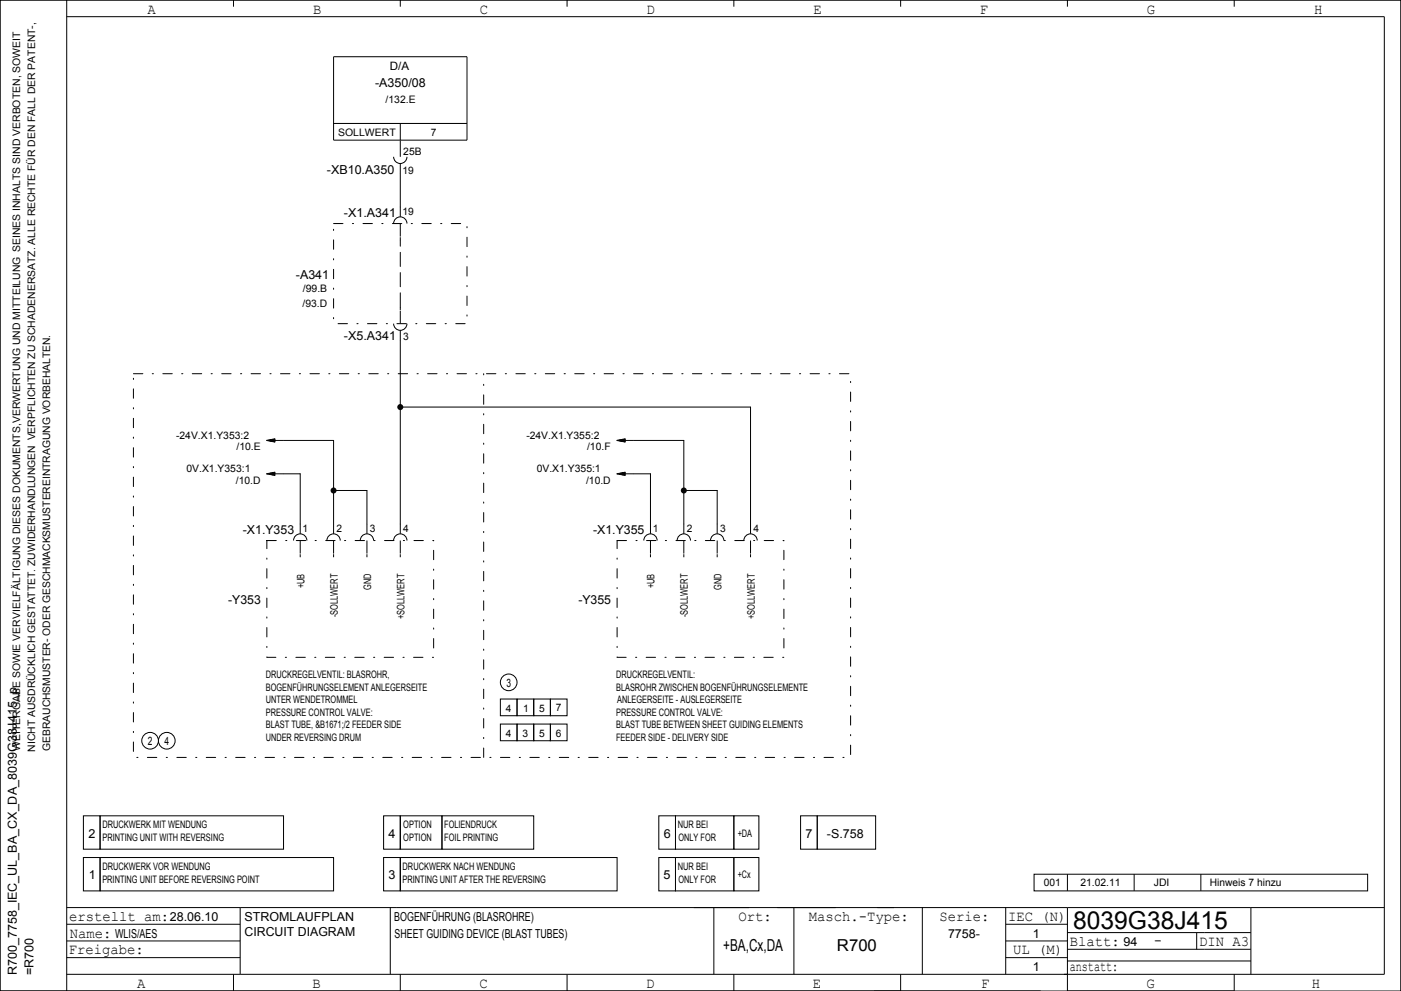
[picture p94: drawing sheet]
<svg xmlns="http://www.w3.org/2000/svg" width="420mm" height="297mm" viewBox="0 0 420 297" stroke-linecap="round" stroke-linejoin="round" font-family="sans-serif">
<defs><g id="words">
<text font-size="7.4" x="321.7" y="278.5">8039G38J415</text>
<g font-size="4.9">
<text x="216.8" y="285">+BA,Cx,DA</text>
<text x="250.9" y="285">R700</text>
</g>
<g font-size="4.4">
<text x="44.3" y="4.2">A</text>
<text x="93.8" y="4.2">B</text>
<text x="143.9" y="4.2">C</text>
<text x="193.9" y="4.2">D</text>
<text x="243.8" y="4.2">E</text>
<text x="293.8" y="4.2">F</text>
<text x="343.8" y="4.2">G</text>
<text x="394" y="4.2">H</text>
<text x="20.7" y="276">erstellt am:</text>
<text x="221.4" y="276">Ort:</text>
<text x="242.5" y="276">Masch.­Type:</text>
<text x="281.6" y="276">Serie:</text>
<text x="302.2" y="276">IEC (N)</text>
<text x="20.9" y="281">Name:</text>
<text x="20.6" y="286">Freigabe:</text>
<text x="303.7" y="286">UL (M)</text>
<text x="320.7" y="283.5">Blatt:</text>
<text x="346" y="283.2">­</text>
<text x="359.5" y="283.5">DIN A3</text>
<text x="320.7" y="291">anstatt:</text>
<text x="41.1" y="296">A</text>
<text x="93.7" y="296">B</text>
<text x="143.7" y="296">C</text>
<text x="193.7" y="296">D</text>
<text x="243.7" y="296">E</text>
<text x="294.1" y="296">F</text>
<text x="343.7" y="296">G</text>
<text x="393.3" y="296">H</text>
</g>
<g font-size="3.7">
<text x="112.4" y="26">­A350/08</text>
<text x="98" y="52">­XB10.A350</text>
<text x="103.1" y="65">­X1.A341</text>
<text x="88.7" y="83.5">­A341</text>
<text x="103.1" y="102">­X5.A341</text>
<text x="72.8" y="160">­X1.Y353</text>
<text x="177.8" y="160">­X1.Y355</text>
<text x="68.4" y="181">­Y353</text>
<text x="173.4" y="181">­Y355</text>
<text x="26.5" y="251">2</text>
<text x="116.5" y="251">4</text>
<text x="199" y="251">6</text>
<text x="241.5" y="251">7</text>
<text x="247.9" y="251">­S.758</text>
<text x="26.6" y="263.5">1</text>
<text x="116.5" y="263.5">3</text>
<text x="199" y="263.5">5</text>
<text x="50.9" y="276">28.06.10</text>
<text x="73.3" y="276">STROMLAUFPLAN</text>
<text x="118.2" y="276">BOGENFÜHRUNG (BLASROHRE)</text>
<text x="34.5" y="281">WLIS/AES</text>
<text x="73.3" y="280.5">CIRCUIT DIAGRAM</text>
<text x="118.3" y="281">SHEET GUIDING DEVICE (BLAST TUBES)</text>
<text x="284.2" y="281">7758­</text>
<text x="309.6" y="281">1</text>
<text x="336.8" y="283.5">94</text>
<text x="5" y="292.3" transform="rotate(-90 5 292.3)">R700_7758_IEC_UL_BA_CX_DA_8039G38J415_p</text>
<text x="10" y="292.2" transform="rotate(-90 10 292.2)">=R700</text>
<text x="309.6" y="291">1</text>
</g>
<g font-size="3.5">
<text x="116.9" y="20.9">D/A</text>
<text x="151.8" y="205.9">3</text>
<text x="44.3" y="223.4">2</text>
<text x="49.3" y="223.4">4</text>
</g>
<g font-size="3.1">
<text x="115.6" y="30.7">/132.E</text>
<text x="101.3" y="40.7">SOLLWERT</text>
<text x="129.2" y="40.7">7</text>
<text x="120.9" y="46.5">25B</text>
<text x="120.7" y="52">19</text>
<text x="120.7" y="64.5">19</text>
<text x="90.8" y="87.6">/99.B</text>
<text x="90.7" y="92">/93.D</text>
<text x="120.9" y="102">3</text>
<text x="52.8" y="131.5">­24V.X1.Y353:2</text>
<text x="157.8" y="131.5">­24V.X1.Y355:2</text>
<text x="70.9" y="135">/10.E</text>
<text x="176" y="135">/10.F</text>
<text x="55.9" y="141.5">0V.X1.Y353:1</text>
<text x="160.9" y="141.5">0V.X1.Y355:1</text>
<text x="70.7" y="145">/10.D</text>
<text x="175.7" y="145">/10.D</text>
<text x="90.7" y="159.5">1</text>
<text x="100.9" y="159.5">2</text>
<text x="110.9" y="159.5">3</text>
<text x="120.9" y="159.5">4</text>
<text x="195.7" y="159.5">1</text>
<text x="205.9" y="159.5">2</text>
<text x="215.9" y="159.5">3</text>
<text x="225.9" y="159.5">4</text>
<text x="91.2" y="176.3" transform="rotate(-90 91.2 176.3)">+UB</text>
<text x="111.2" y="176.8" transform="rotate(-90 111.2 176.8)">GND</text>
<text x="196.2" y="176.3" transform="rotate(-90 196.2 176.3)">+UB</text>
<text x="216.3" y="176.8" transform="rotate(-90 216.3 176.8)">GND</text>
<text x="101.3" y="185" transform="rotate(-90 101.3 185)">­SOLLWERT</text>
<text x="121.3" y="185.5" transform="rotate(-90 121.3 185.5)">+SOLLWERT</text>
<text x="206.3" y="185" transform="rotate(-90 206.3 185)">­SOLLWERT</text>
<text x="226.3" y="185.5" transform="rotate(-90 226.3 185.5)">+SOLLWERT</text>
<text x="79.7" y="203.3">DRUCKREGELVENTIL: BLASROHR,</text>
<text x="184.7" y="203.3">DRUCKREGELVENTIL:</text>
<text x="79.7" y="207">BOGENFÜHRUNGSELEMENT ANLEGERSEITE</text>
<text x="184.7" y="207">BLASROHR ZWISCHEN BOGENFÜHRUNGSELEMENTE</text>
<text x="79.7" y="210.8">UNTER WENDETROMMEL</text>
<text x="79.7" y="214.5">PRESSURE CONTROL VALVE:</text>
<text x="151.6" y="213.2">4</text>
<text x="156.8" y="213.2">1</text>
<text x="161.7" y="213.2">5</text>
<text x="166.7" y="213">7</text>
<text x="184.7" y="214.5">PRESSURE CONTROL VALVE:</text>
<text x="185" y="210.8">ANLEGERSEITE ­ AUSLEGERSEITE</text>
<text x="79.7" y="218.3">BLAST TUBE, &amp;B1671;/2 FEEDER SIDE</text>
<text x="151.6" y="220.8">4</text>
<text x="156.6" y="220.8">3</text>
<text x="161.7" y="220.8">5</text>
<text x="166.7" y="220.8">6</text>
<text x="184.7" y="218.3">BLAST TUBE BETWEEN SHEET GUIDING ELEMENTS</text>
<text x="6" y="225" transform="rotate(-90 6 225)">WEITERGABE SOWIE VERVIELFÄLTIGUNG DIESES DOKUMENTS,VERWERTUNG UND MITTEILUNG SEINES INHALTS SIND VERBOTEN, SOWEIT</text>
<text x="10.5" y="225.3" transform="rotate(-90 10.5 225.3)">NICHT AUSDRÜCKLICH GESTATTET. ZUWIDERHANDLUNGEN VERPFLICHTEN ZU SCHADENERSATZ. ALLE RECHTE FÜR DEN FALL DER PATENT­,</text>
<text x="15" y="225.1" transform="rotate(-90 15 225.1)">GEBRAUCHSMUSTER­ ODER GESCHMACKSMUSTEREINTRAGUNG VORBEHALTEN.</text>
<text x="79.7" y="222">UNDER REVERSING DRUM</text>
<text x="184.7" y="222">FEEDER SIDE ­ DELIVERY SIDE</text>
<text x="30.7" y="248.2">DRUCKWERK MIT WENDUNG</text>
<text x="120.9" y="248.2">OPTION</text>
<text x="133.2" y="248.2">FOLIENDRUCK</text>
<text x="203.2" y="248.2">NUR BEI</text>
<text x="221.2" y="250.7">+DA</text>
<text x="30.7" y="252">PRINTING UNIT WITH REVERSING</text>
<text x="120.9" y="252">OPTION</text>
<text x="133.2" y="252">FOIL PRINTING</text>
<text x="203.4" y="252">ONLY FOR</text>
<text x="30.7" y="260.8">DRUCKWERK VOR WENDUNG</text>
<text x="120.7" y="260.8">DRUCKWERK NACH WENDUNG</text>
<text x="203.2" y="260.8">NUR BEI</text>
<text x="221.2" y="263.3">+Cx</text>
<text x="30.7" y="264.5">PRINTING UNIT BEFORE REVERSING POINT</text>
<text x="120.7" y="264.5">PRINTING UNIT AFTER THE REVERSING</text>
<text x="203.4" y="264.5">ONLY FOR</text>
<text x="312.9" y="265.5">001</text>
<text x="323.9" y="265.5">21.02.11</text>
<text x="345.9" y="265.5">JDI</text>
<text x="362.7" y="265.5">Hinweis 7 hinzu</text>
</g>
</g></defs>
<path d="M100 67h40v30h-40zM40 112h215v115h-215zM80 162h50v35h-50zM185 162h50v35h-50zM145 227v-115" fill="none" stroke="#000" stroke-width=".3" stroke-dasharray="2.8 2.8 .4 2.8"/>
<path d="M120 92v-20" fill="none" stroke="#000" stroke-width=".3" stroke-dasharray="4.2 1.8"/>
<g fill="none" stroke="#000" stroke-width=".3">
<path d="M0 0h420v297h-420zM20 0v297M20 5h395v287h-395M70 0v2M100 17h40v25h-40zM120 0v2M170 0v2M220 0v2M270 0v2M320 0v2M370 0v2M100 37h40"/>
<path d="M120 37v5M118 47a2 2 0 0 0 2 2 2 2 0 0 0 2-2M120 42.1v4.9M120 49v16M118 67a2 2 0 0 1 2-2 2 2 0 0 1 2 2M120 67v3.9M120 71.1v.9M118 97a2 2 0 0 0 2 2 2 2 0 0 0 2-2M120 92v.9M120 93.1v3.9M120 99v61M79.9 132h20.1v28"/>
<path d="M79.9 132l2.6 .5M80.5 131.9h2M80.6 132.1h1.9M81 132.2h1.5M81 131.8h1.5M81.5 132.3h1M81.5 131.7h1M82.1 132.4h.4M82.1 131.6h.4M82.5 131.5l-2.6 .5M120 122h105v38M184.9 132h20.1v28"/>
<path d="M184.9 132l2.6 .5M185.5 131.9h2M185.6 132.1h1.9M186 132.2h1.5M186 131.8h1.5M186.5 132.3h1M186.5 131.7h1M187.1 132.4h.4M187.1 131.6h.4M187.5 131.5l-2.6 .5M79.9 142h10.1v18M79.9 142l2.6 .5"/>
<path d="M80.5 141.9h2M80.6 142.1h1.9M81 142.2h1.5M81 141.8h1.5M81.5 142.3h1M81.5 141.7h1M82.1 142.4h.4M82.1 141.6h.4M82.5 141.5l-2.6 .5M100 147h10v13M184.9 142h10.1v18M184.9 142l2.6 .5"/>
<path d="M185.5 141.9h2M185.6 142.1h1.9M186 142.2h1.5M186 141.8h1.5M186.5 142.3h1M186.5 141.7h1M187.1 142.4h.4M187.1 141.6h.4M187.5 141.5l-2.6 .5M205 147h10v13M88 162a2 2 0 0 1 2-2 2 2 0 0 1 2 2M90 162v3.9"/>
<path d="M90 166.1v.9M98 162a2 2 0 0 1 2-2 2 2 0 0 1 2 2M100 162v3.9M100 166.1v.9M108 162a2 2 0 0 1 2-2 2 2 0 0 1 2 2M110 162v3.9M110 166.1v.9M118 162a2 2 0 0 1 2-2 2 2 0 0 1 2 2M120 162v3.9M120 166.1v.9M193 162a2 2 0 0 1 2-2 2 2 0 0 1 2 2M195 162v3.9"/>
<path d="M195 166.1v.9M203 162a2 2 0 0 1 2-2 2 2 0 0 1 2 2M205 162v3.9M205 166.1v.9M213 162a2 2 0 0 1 2-2 2 2 0 0 1 2 2M215 162v3.9M215 166.1v.9M223 162a2 2 0 0 1 2-2 2 2 0 0 1 2 2M225 162v3.9M225 166.1v.9M150 217h5v5h-5zM150 209.5h5v5h-5z"/>
<path d="M155 217h5v5h-5zM155 209.5h5v5h-5zM160 217h5v5h-5zM160 209.5h5v5h-5zM165 217h5v5h-5zM165 209.5h5v5h-5zM25 257h5v10h-5zM25 244.5h5v10h-5zM30 257h70v10h-70zM30 244.5h55v10h-55zM115 257h5v10h-5zM115 244.5h5v10h-5z"/>
<path d="M120 257h65v10h-65zM120 244.5h12.5v10h-12.5zM132.5 244.5h27.5v10h-27.5zM197.5 257h5v10h-5zM197.5 244.5h5v10h-5zM202.5 257h17.5v10h-17.5zM202.5 244.5h17.5v10h-17.5zM220 257h7.5v10h-7.5zM220 244.5h7.5v10h-7.5zM240 244.5h5v10h-5zM245 244.5h17.5v10h-17.5zM20 277h52"/>
<path d="M20 272h395M72 272v20M117 272v20M214 272v20M238 272v20M276.5 272v20M301.5 272v20M301.5 277h18.5M310 262h100v5h-100zM320 262v5M320 272v25h50v-5M320 279.5h55"/>
<path d="M340 262v5M358.7 279.5v5M360 262v5M375 272v20M20 287h52M20 282h52M70 292v5M120 292v5M170 292v5M220 292v5M270 292v5M301.5 287h18.5"/>
<path d="M301.5 282h18.5M312 297h-312v-297h420v297M320 284.5h55M320 288h55"/>
<circle cx="152.5" cy="204.5" r="2.5"/>
<circle cx="45" cy="222" r="2.5"/>
<circle cx="50" cy="222" r="2.5"/>
</g>
<g fill="#000">
<circle cx="120" cy="122" r=".9"/>
<circle cx="100" cy="147" r=".9"/>
<circle cx="205" cy="147" r=".9"/>
</g>
<use href="#words"/>
</svg>
